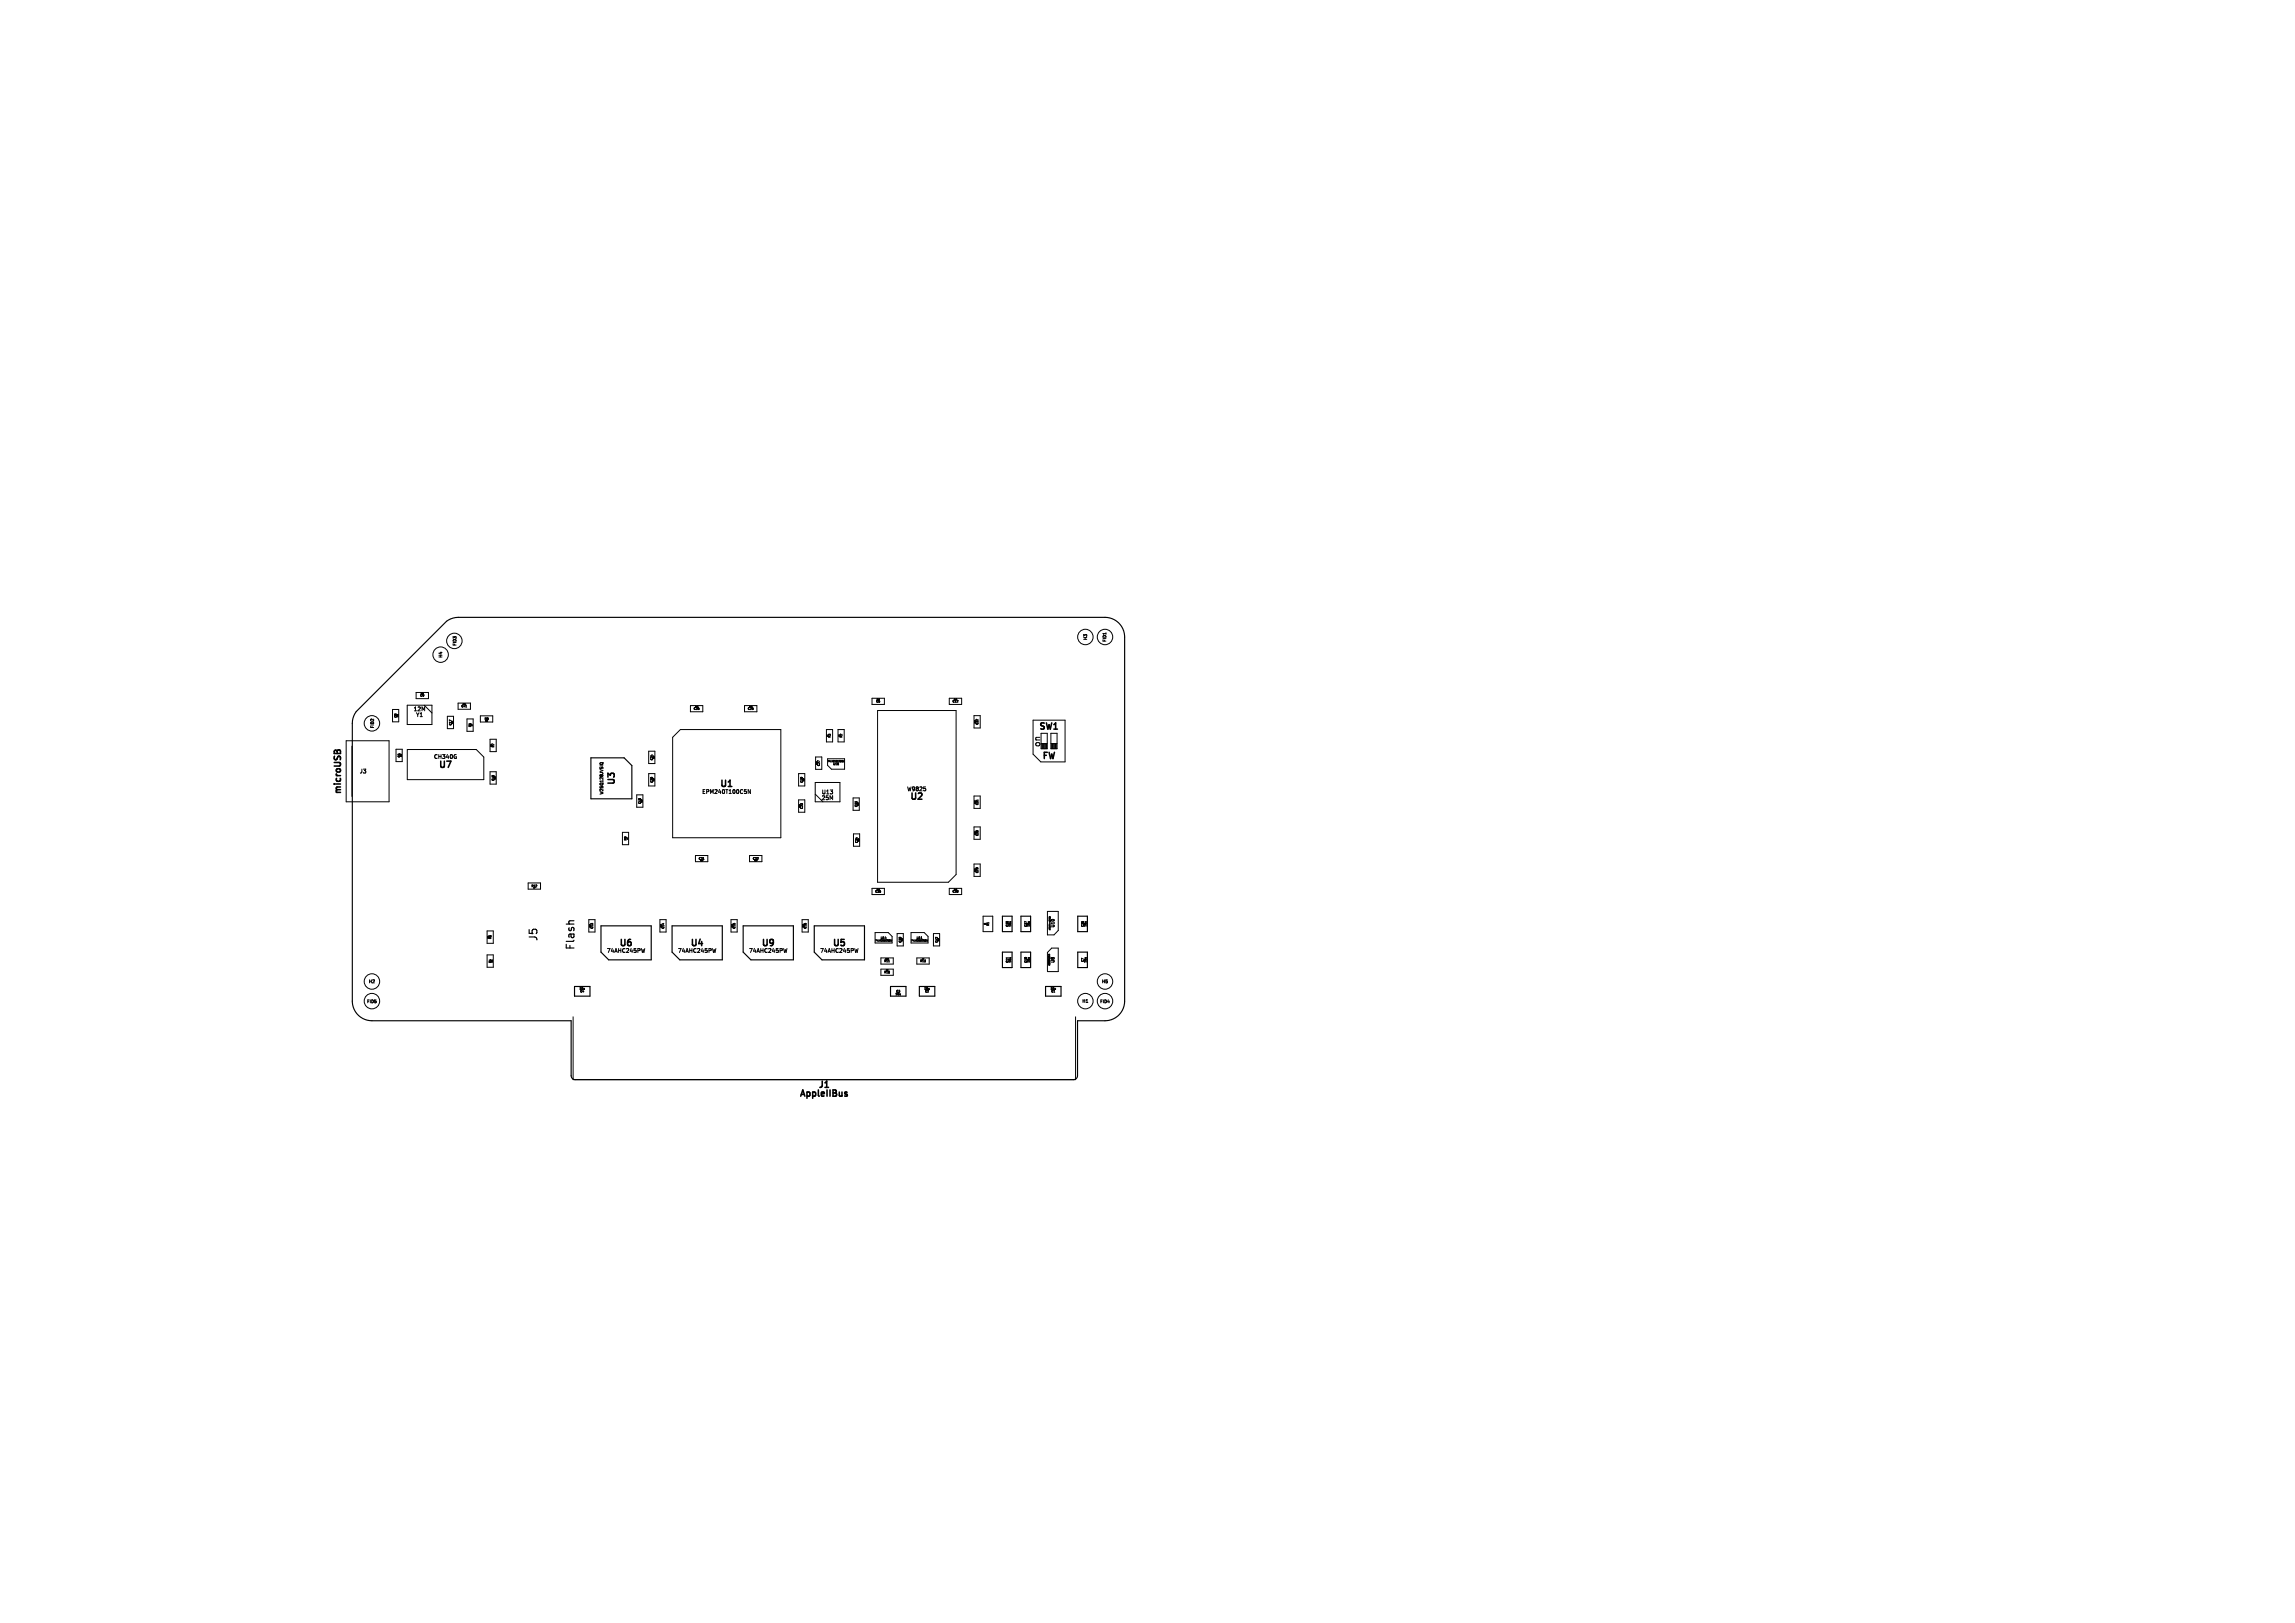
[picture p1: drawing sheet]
<svg xmlns="http://www.w3.org/2000/svg" width="297mm" height="210mm" viewBox="0 0 297 210" stroke-linecap="round" stroke-linejoin="round" font-family="sans-serif">
<defs><g id="words">
<g font-size="1.4">
<text x="69.7" y="121.9" transform="rotate(-90 69.7 121.9)">J5</text>
<text x="74.5" y="123" transform="rotate(-90 74.5 123)">Flash</text>
</g>
<g font-size="1.1">
<text x="134.3" y="94.7">SW1</text>
<text x="56.6" y="99.6">U7</text>
<text x="79.8" y="101.7" transform="rotate(-90 79.8 101.7)">U3</text>
<text x="134.7" y="98.5">FW</text>
<text x="134.8" y="96.8" transform="rotate(-90 134.8 96.8)">on</text>
<text x="44.4" y="102.9" transform="rotate(-90 44.4 102.9)">microUSB</text>
<text x="93" y="102.1">U1</text>
<text x="117.6" y="103.8">U2</text>
<text x="80" y="122.7">U6</text>
<text x="89.2" y="122.7">U4</text>
<text x="98.4" y="122.7">U9</text>
<text x="107.6" y="122.7">U5</text>
<text x="103.3" y="142.2">AppleIIBus</text>
<text x="105.8" y="141">J1</text>
</g>
<g font-size=".7">
<text x="53.4" y="92.2">12M</text>
<text x="53.7" y="92.9">Y1</text>
<text x="46.4" y="100.2">J3</text>
<text x="56" y="98.4">CH340G</text>
<text x="90.7" y="102.9">EPM240T100C5N</text>
<text x="106.2" y="103.7">25M</text>
<text x="106.2" y="102.9">U13</text>
<text x="117.3" y="102.5">W9825</text>
<text x="78.4" y="123.5">74AHC245PW</text>
<text x="87.6" y="123.5">74AHC245PW</text>
<text x="96.8" y="123.5">74AHC245PW</text>
<text x="106" y="123.5">74AHC245PW</text>
</g>
<g font-size=".6">
<text x="140.8" y="82.9" transform="rotate(-90 140.8 82.9)">H3</text>
<text x="57.4" y="85.2" transform="rotate(-90 57.4 85.2)">H4</text>
<text x="47.6" y="127.4">H2</text>
<text x="140" y="129.9">H1</text>
<text x="142.5" y="127.4">H5</text>
</g>
<g font-size=".5">
<text x="59.2" y="83.7" transform="rotate(-90 59.2 83.7)">FID3</text>
<text x="143.3" y="83.2" transform="rotate(-90 143.3 83.2)">FID1</text>
<text x="48.5" y="94.3" transform="rotate(-90 48.5 94.3)">FID2</text>
<text x="78.2" y="102.9" transform="rotate(-90 78.2 102.9)">W25Q128JVSIQ</text>
<text x="136.6" y="124.7" transform="rotate(-90 136.6 124.7)">U8</text>
<text x="136.6" y="120.1" transform="rotate(-90 136.6 120.1)">U10</text>
<text x="47.4" y="129.9">FID5</text>
<text x="142.3" y="129.9">FID4</text>
</g>
<g font-size=".4">
<text x="51.4" y="92.9" transform="rotate(-90 51.4 92.9)">C8</text>
<text x="54.3" y="90.2">C9</text>
<text x="58.5" y="93.9" transform="rotate(-90 58.5 93.9)">C17</text>
<text x="59.6" y="91.6">C41</text>
<text x="61.1" y="94.1" transform="rotate(-90 61.1 94.1)">R5</text>
<text x="62.6" y="93.2">R8</text>
<text x="89.7" y="91.9">C26</text>
<text x="96.7" y="91.9">C25</text>
<text x="107.6" y="95.5" transform="rotate(-90 107.6 95.5)">R3</text>
<text x="109.1" y="95.5" transform="rotate(-90 109.1 95.5)">R2</text>
<text x="113.3" y="91">C5</text>
<text x="123.2" y="91">C12</text>
<text x="126.7" y="93.8" transform="rotate(-90 126.7 93.8)">C32</text>
<text x="51.9" y="98.1" transform="rotate(-90 51.9 98.1)">C6</text>
<text x="64" y="101.1" transform="rotate(-90 64 101.1)">C40</text>
<text x="64" y="96.8" transform="rotate(-90 64 96.8)">R7</text>
<text x="84.6" y="101.3" transform="rotate(-90 84.6 101.3)">C20</text>
<text x="84.6" y="98.4" transform="rotate(-90 84.6 98.4)">C24</text>
<text x="104" y="101.3" transform="rotate(-90 104 101.3)">C19</text>
<text x="106.2" y="99.2" transform="rotate(-90 106.2 99.2)">C27</text>
<text x="107.8" y="99.1">U16</text>
<text x="83" y="104.1" transform="rotate(-90 83 104.1)">C18</text>
<text x="104" y="104.7" transform="rotate(-90 104 104.7)">C23</text>
<text x="111" y="104.5" transform="rotate(-90 111 104.5)">C33</text>
<text x="126.7" y="104.2" transform="rotate(-90 126.7 104.2)">C31</text>
<text x="81.2" y="108.8" transform="rotate(-90 81.2 108.8)">R9</text>
<text x="90.4" y="111.3">C21</text>
<text x="97.4" y="111.3">C22</text>
<text x="111.1" y="109.1" transform="rotate(-90 111.1 109.1)">C34</text>
<text x="126.7" y="113" transform="rotate(-90 126.7 113)">C29</text>
<text x="126.7" y="108.2" transform="rotate(-90 126.7 108.2)">C30</text>
<text x="68.7" y="114.9">R12</text>
<text x="113.2" y="115.6">C35</text>
<text x="123.2" y="115.6">C28</text>
<text x="127.7" y="119.7" transform="rotate(-90 127.7 119.7)">0</text>
<text x="128.1" y="119.9" transform="rotate(-90 128.1 119.9)">R1</text>
<text x="130.6" y="120" transform="rotate(-90 130.6 120)">C38</text>
<text x="130.9" y="120" transform="rotate(-90 130.9 120)">10u</text>
<text x="133" y="120" transform="rotate(-90 133 120)">C37</text>
<text x="133.3" y="120" transform="rotate(-90 133.3 120)">10u</text>
<text x="140.3" y="120" transform="rotate(-90 140.3 120)">C36</text>
<text x="140.7" y="120" transform="rotate(-90 140.7 120)">10u</text>
<text x="63.7" y="124.7" transform="rotate(-90 63.7 124.7)">R4</text>
<text x="63.7" y="121.6" transform="rotate(-90 63.7 121.6)">R6</text>
<text x="76.8" y="120.2" transform="rotate(-90 76.8 120.2)">C13</text>
<text x="86" y="120.2" transform="rotate(-90 86 120.2)">C14</text>
<text x="95.2" y="120.2" transform="rotate(-90 95.2 120.2)">C15</text>
<text x="104.4" y="120.2" transform="rotate(-90 104.4 120.2)">C16</text>
<text x="113.9" y="121.6">U14</text>
<text x="114.4" y="124.6">R11</text>
<text x="116.7" y="122" transform="rotate(-90 116.7 122)">C39</text>
<text x="118.6" y="121.6">U11</text>
<text x="119" y="124.6">R13</text>
<text x="121.4" y="122" transform="rotate(-90 121.4 122)">C42</text>
<text x="130.6" y="124.6" transform="rotate(-90 130.6 124.6)">C11</text>
<text x="130.9" y="124.6" transform="rotate(-90 130.9 124.6)">10u</text>
<text x="133" y="124.6" transform="rotate(-90 133 124.6)">C10</text>
<text x="133.3" y="124.6" transform="rotate(-90 133.3 124.6)">10u</text>
<text x="140.3" y="124.5" transform="rotate(-90 140.3 124.5)">C7</text>
<text x="140.7" y="124.6" transform="rotate(-90 140.7 124.6)">10u</text>
<text x="74.9" y="128.1">10u</text>
<text x="75" y="128.5">C4</text>
<text x="114.4" y="126">R10</text>
<text x="115.8" y="128.8">10u</text>
<text x="115.9" y="128.5">C3</text>
<text x="119.5" y="128.1">10u</text>
<text x="119.7" y="128.5">C2</text>
<text x="135.9" y="128.1">10u</text>
<text x="136" y="128.5">C1</text>
</g>
<g font-size=".3">
<text x="107.1" y="98.7">74LVC1G125GW</text>
<text x="113.2" y="121.9">74LVC1G125GW</text>
<text x="117.8" y="121.9">74LVC1G125GW</text>
</g>
</g></defs>
<path d="M43.3 97.1h.2l.1 .1 .1-.1 .2-.1 .2 .2v.3h-.8zM43.6 97.2v.3M94.2 101.8h.5M106.8 140.7h.4M109.6 141.3h-.2l-.1 .1 .1 .1 .2 .1v.2h-.3" fill="none" stroke="#000" stroke-width=".2"/>
<g fill="none" stroke="#000" stroke-width=".13">
<path d="M44.8 95.8h5.5v8h-5.5zM45.6 96.5v6.6M50.8 91.8h.8v1.6h-.8zM51.3 97h.7v1.5h-.7zM52.7 91.3h3.2v2.5h-3.2zM52.7 97h8.9l1 1v2.9h-9.9zM53.9 89.6h1.5v.8h-1.5zM54.5 89.7h.1M54.6 89.7h.1M54.6 89.7l-.1 .1h.1M54.7 89.7h-.1M54.7 89.7h.1"/>
<path d="M54.7 89.7l-.1 .1h.1M54.7 89.7v.1M54.7 89.8h.1M54.8 89.7h-.1M54.8 89.7h.1M54.8 89.8h.1M54.8 89.7v.1M54.9 91.3l1 1M57.9 92.7h.8v1.6h-.8zM58.4 93.3l-.2-.1v.1M58.9 97.6l.1 .1M59 97.9h.1v.2h-.1"/>
<path d="M59.3 91h1.6v.8h-1.6zM60 91.1h-.1M60 91.1h.1M60 91.1l-.1 .1h.1M60.1 91.1h.1M60.1 91.1h-.1M60.1 91.1l-.1 .1h.1M60.2 91.1v.1M60.2 91.2h.1M60.2 91.1h.1M60.3 91.5h.1M60.4 93h.8v1.6h-.8z"/>
<path d="M62.2 92.6h1.6v.8h-1.6zM63.4 95.7h.8v1.6h-.8zM63.4 99.9h.8v1.6h-.8zM63.5 96.6h.1M63.5 96.4v.1M63.5 96.5h.1M63.5 96.4h.1M63.5 96.3h.1M63.6 96.4h.1M63.6 96.5h.1M63.6 96.4v.1M63.6 96.5v.1"/>
<path d="M78 98.7l-.1 .2M78 98.7h-.3l-.1 .1M78 98.7v.1M78.1 98.7h-.1M84 97.2h.7v1.6h-.7zM84.4 97.7v.1M88.1 94.4h13v14h-14v-13zM89.4 91.3h1.6v.8h-1.6zM90 91.4h.1M90.1 91.4h.1M90.1 91.4l-.1 .1h.1M90.1 91.5h.1"/>
<path d="M90.1 91.4v.1M90.2 91.5h.1M90.2 91.4v.1M90.2 91.4h.1M90.3 91.4h.1M90.3 91.4l-.1 .1h.1M90.5 91.7v.1M96.4 91.3h1.6v.8h-1.6zM97 91.4h.1M97.1 91.4h.1M97.1 91.4l-.1 .1h.1M97.1 91.4v.1"/>
<path d="M97.1 91.5h.1M97.2 91.4v.1M97.3 91.4h-.1M97.3 91.4h.1M97.3 91.4l-.1 .1h.1M97.5 91.7v.1M105.5 98h.9v1.5h-.9zM105.6 98.9h.1M105.6 98.6v.1M105.6 98.8v.1M105.6 98.7h.1M105.6 98.6h.1"/>
<path d="M105.6 98.8h.1M105.7 98.8h-.1M105.7 98.8h.1M105.7 98.6h-.1M105.7 98.6h.1M105.7 98.8l.1 .1v-.1M105.7 98.6l.1 .1v-.1M105.7 98.7h.1M105.8 98.8h-.1M105.8 98.7h.1M105.8 98.7v.1M105.8 98.8h.1"/>
<path d="M106.1 98.5l-.3-.1v.2M107 94.4h.8v1.6h-.8zM107.1 95.2h.1M107.1 98.2h2.2v1.3h-1.7l-.5-.5zM107.1 95.2v.1h-.1M107.2 95.2l-.2-.1v.1M108.5 94.4h.7v1.6h-.7zM108.5 98.8v.1M108.5 98.9v.1M108.6 95.2h.1M108.6 95.2v.1h-.1M108.7 95.2l-.2-.1v.1"/>
<path d="M109.3 98.4l-.1 .2v-.2M112.8 90.4h1.7v.7h-1.7zM113.5 90.4h.1M113.6 90.4v.1M113.6 90.5h.1M113.6 90.5l-.1 .1h.1M113.6 91.9h10.1v21.3l-1 1h-9.1zM113.6 90.5v.1M113.6 90.6h.1M113.7 90.5v.1M113.7 90.4h.1M113.8 90.4h.1"/>
<path d="M113.8 90.4v.1M113.8 90.5h.1M113.8 90.5l-.1 .1h.1M122.8 90.4h1.7v.7h-1.7zM123.5 90.4h.1M123.6 90.4v.1M123.6 90.5h.1M123.6 90.5l-.1 .1h.1M123.6 90.5v.1M123.6 90.6h.1M123.7 90.6h.1M123.7 90.5v.1"/>
<path d="M123.7 90.4h.1M123.8 90.4h.1M123.8 90.4v.1M123.8 90.5h.1M123.8 90.5l-.1 .1h.1M123.8 90.9h.2M124 90.6v.1M126.1 92.6h.7v1.6h-.7zM126.1 93.5h.1M126.1 93.3h.1M126.1 93.5v.1M126.2 93.2h.1"/>
<path d="M126.2 93.2v.1M126.2 93.4h.1M126.3 93.4h-.1M126.3 93.4h.1M126.3 93.2v.1h-.1M126.3 93.5v.1l-.2-.1M126.4 93.1h-.1M126.4 93.1h.1M126.6 93.1v.1M133.7 93.2h4.1v5.4h-3.1l-1-1zM134.7 94.9v2h.8v-2M134.7 96.2h.8"/>
<path d="M135.2 96.2v.7M135.3 96.2v.7M135.4 96.2v.7M136 96.2h.8M136 94.9v2h.8v-2M136.1 96.2v.7M136.2 96.2v.7M136.3 96.2v.7M136.4 96.2v.7M136.5 96.2v.7M136.6 96.2v.7M136.7 96.2v.7"/>
<path d="M143.1 81.9v.2M63.7 100.4h.2M68.3 114.2h1.7v.9h-1.7zM69.3 114.8h.2M69.5 114.5v.1M76.2 119h.8v1.6h-.8zM76.3 119.9h.1M76.3 119.9v.1M76.3 119.7h.1M76.3 119.6h.1M76.3 119.6v.1M76.3 119.8h.1"/>
<path d="M76.4 119.8h.1M76.4 119.9v.1l-.1-.1M76.4 119.6v.1h-.1M80.6 107.7h.8v1.6h-.8zM82.4 102.8h.8v1.6h-.8zM82.7 103.3h.1M82.8 103.3h.1M84 100.1h.7v1.6h-.7zM84.3 100.6h.1M85.4 119h.8v1.6h-.8zM85.5 119.9h.1M85.5 119.9v.1"/>
<path d="M85.5 119.7h.1M85.5 119.6h.1M85.5 119.6v.1M85.5 119.9l.1 .1v-.1M85.5 119.6l.1 .1v-.1M85.5 119.8h.1M85.6 119.8h.1M85.6 119.8h-.1M85.8 119.5v.1M90 110.7h1.6v.8h-1.6zM91 111.2h.1M94.6 119h.8v1.6h-.8z"/>
<path d="M94.7 119.9v.1M94.7 119.7h.1M94.7 119.9h.1M94.7 119.6h.1M94.7 119.6v.1M94.7 119.8h.1M94.8 119.8h.1M94.8 119.9v.1l-.1-.1M94.8 119.6v.1h-.1M95 119.5h.1M97 110.7h1.6v.8h-1.6zM97.1 102.2v.5l-.3-.5v.5"/>
<path d="M98 111.2h.1M98.1 111v.1M103.4 100.1h.7v1.6h-.7zM103.4 103.5h.7v1.6h-.7zM103.4 104.4h.1M103.4 104.4v.1M103.4 104.2h.1M103.5 104.4h-.1M103.5 104.4h.1M103.5 104.1l-.1 .1M103.5 104.1h.1M103.5 104.4l.1 .1v-.1"/>
<path d="M103.5 104.1l.1 .1v-.1M103.5 104.3h.1M103.6 104.3h-.1M103.6 104.3h.1M103.7 100.6h.1M103.8 100.6h.1M103.8 100.6h-.2M103.8 119h.8v1.6h-.8zM103.9 119.9h.1M103.9 119.9v.1M103.9 119.7h.1M103.9 119.6v.1"/>
<path d="M103.9 119.6h.1M103.9 119.9l.1 .1v-.1M103.9 119.8h.1M104 119.8h.1M104 119.6v.1h-.1M104 119.8h-.1M104.3 119.5h.1M104.3 119.5h-.1M105.5 101.2h3.2v2.6h-3.2zM105.5 102.8l1 1M107.4 102.2h.4l-.2 .2M107.7 102.5v.2"/>
<path d="M110.4 103.2h.8v1.6h-.8zM110.5 107.9h.7v1.6h-.7zM110.9 108.4v.1M112.8 114.9h1.7v.9h-1.7zM113.5 115h.1M113.6 115h.1M113.6 115.1l-.1 .1h.1M113.6 115.1h.1M113.6 115.1v.1M113.6 115.2h.1M113.7 115.1v.1M113.8 115h-.1"/>
<path d="M113.8 115h.1M113.8 115l-.1 .2h.1M114 115.3v.1M119.5 101.8h.3M119.6 102l.2 .1v.2h-.2M122.8 114.9h1.7v.9h-1.7zM123.5 115h.1M123.6 115h.1M123.6 115.1l-.1 .1h.1M123.6 115.1h.1M123.6 115.1v.1M123.6 115.2h.1"/>
<path d="M123.7 115.2h.1M123.7 115.1v.1M123.8 115h-.1M123.8 115h.1M123.8 115l-.1 .2h.1M124 115.2v.1M124 115.3v.1M124 115.3h.1M126.1 103h.7v1.6h-.7zM126.1 107h.7v1.6h-.7zM126.1 111.8h.7v1.6h-.7zM126.1 107.9h.1"/>
<path d="M126.1 103.7h.1M126.1 107.7h.1M126.1 112.5h.1M126.1 107.9v.1M126.1 103.9h.1M126.1 112.7h.1M126.1 103.9v.1M126.1 112.7v.1M126.2 107.9h.1M126.2 107.6l-.1 .1M126.2 107.6h.1M126.2 103.9h.1"/>
<path d="M126.2 103.6h.1M126.2 112.7h.1M126.2 112.4h.1M126.2 107.6v.1M126.2 103.6v.1M126.2 112.4v.1M126.2 107.8h.1M126.2 103.8h.1M126.2 112.6h.1M126.3 107.8h-.1M126.3 107.8h.1M126.3 103.8h-.1"/>
<path d="M126.3 103.8h.1M126.3 112.6h-.1M126.3 112.6h.1M126.3 107.9v.1l-.1-.1M126.3 103.6v.1h-.1M126.3 103.9v.1l-.1-.1M126.3 107.6v.1h-.1M126.3 112.4v.1h-.1M126.3 112.7v.1l-.1-.1M126.3 112.3h.2M126.4 107.5h.1M126.4 112.3h.1"/>
<path d="M126.6 103.5v.1M127.2 118.5h1.3v2h-1.3zM128 119.4v.1M130.2 119.2h.1M130.3 119.2h.1M130.6 119.3h.2M130.8 119.3h.1M132.9 119.3l-.3-.1v.2M133 119.3h.2M133.2 119.3h.1M135.8 118.7h.1M135.8 118.9v.1"/>
<path d="M135.8 119.1h.1M135.8 119.8h.1M135.8 119.9h.1M135.8 119.6h.1M135.8 119.5l.1 .1M135.8 119.3h.1M135.8 119h.1M135.8 118.7v.1M135.8 118.8l.1 .1M135.8 118.8h.1M135.8 119.9v.1M135.8 118.8v.1"/>
<path d="M135.8 118.9h.1M135.9 118.7h.1M135.9 119.4v.1M135.9 119.1h.1M135.9 119.1h-.1M135.9 118.8h.1M135.9 119.2h.1M135.9 119.7l-.1-.1v.1M135.9 118.6v.1M135.9 119.2v.1M135.9 119.8h-.1M135.9 119.9v.1"/>
<path d="M135.9 119.5l-.1 .1M135.9 118.8l-.1 .1M135.9 118.7v.1M135.9 118.6l-.1 .1M136.1 119h.3M136.9 117.9h-1.4v3.1h.9l.5-.6v-2.5M140.1 119.2h.1M140.4 119.3h.2M140.5 119.3h.1M140.6 119.3h.1M63 123.6h.8v1.6h-.8zM63 120.5h.8v1.6h-.8z"/>
<path d="M63.1 121.2v.1M63.1 121.2h.1M63.1 121.3h.1M63.2 121.1v.1M63.2 121.2h-.1M63.2 121.2h.1M63.2 121.3h.1M63.2 121.2v.1M63.2 121.3v.1M63.2 121.4h.1M63.2 121.1h.1M74.2 131.6v8.1h65v-8.1"/>
<path d="M75.6 128h.1M75.6 127.9v.1M83.4 122.7l-.1 .5-.1-.3M92.6 122.7l-.1 .5-.1-.3M101.8 122.7l-.1 .5-.1-.3M111 122.7l-.1 .5-.1-.3M113.2 120.7h1.7l.6 .5v.8h-2.3zM114 125.4h1.6v.8h-1.6zM114 123.9h1.6v.9h-1.6zM114.5 121.4h.2M114.7 124v.2M114.7 124h.1"/>
<path d="M114.7 124.1v.1M114.7 124v.1M114.8 125.5h-.1M114.8 125.5h.1M114.8 125.5l-.1 .1h.1M114.8 124v.2M114.9 125.5h.1M114.9 125.5l-.1 .1h.1M114.9 124.1h.1M114.9 124v.2M114.9 124h.1M115 124.1h-.1"/>
<path d="M115 124v.1M115 124.5h.1M115.1 125.7v.2M115.4 121.6v.2l-.1-.2M116.1 120.8h.8v1.6h-.8zM116.5 121.3h.1M116.5 121.3h-.1M116.5 128.7h.1M116.5 128.6v.1M117.9 120.7h1.7l.5 .5v.8h-2.2zM118.7 123.9h1.5v.9h-1.5zM119.2 121.5h.1"/>
<path d="M119.4 124v.1M119.4 124.1v.1M119.5 124h.1l-.1 .2M120.1 121.6l-.1 .2v-.2M120.3 128h-.1M120.3 127.9v.1M120.3 128h.1M120.8 120.8h.8v1.6h-.8zM121.1 121.3h.1M121.3 121.3v.1M130.5 123.9v.1M130.6 123.9h.2"/>
<path d="M130.8 123.9h.1M132.7 123.9h.1M133 123.9h.2M133.2 123.9h.1M135.5 125.7v-2.5l.6-.5h.8v3h-1.4M135.7 124.8l.2 .1M135.7 124.8h.1M135.7 123.5h.2M135.7 124.1l.2 .1M135.7 124.3h.1M135.7 124.4h.1M135.7 124.5v.1"/>
<path d="M135.7 124.6h.1M135.7 124.7v.1M135.7 124.6v.1M135.7 123.8h.1M135.7 124.5h.1M135.7 124.1h.1M135.7 123.5h.1M135.7 124.7h.1M135.8 124.5h-.1M135.8 124.4h-.1M135.8 124.4h.1M135.8 124.1h-.1"/>
<path d="M135.8 124.1h.1M135.8 123.7l-.1 .1M135.8 123.5h-.1M135.8 123.5h.1M135.8 124.8h.1M135.8 124.7h.1M135.8 124.3h.1M135.8 123.7l.1 .1v-.1M135.8 124.5l.1 .1v-.1M135.8 123.9h-.1M135.8 124l-.1 .1M135.8 124.6v.1"/>
<path d="M135.8 120v.1M135.8 120.1h.1M135.8 124h.1M135.8 123.9h.1M135.8 120.1l.1 .1M135.8 120h.1M135.8 124.6h.1M135.8 124.2v.1M135.8 124.1v.1M135.8 124.2h.1M135.8 120.1v.1M135.8 124.2l.1 .1"/>
<path d="M135.9 124.3h.1M135.9 124.7h.1M135.9 124.8h-.1M135.9 124.7h-.1M135.9 124.6h.1M135.9 124.4h.1M135.9 124.4h-.1M135.9 124.3h-.1M135.9 123.9h-.1M135.9 124.1h-.1M135.9 123.9h.1M135.9 124v.1"/>
<path d="M135.9 124.6v.1M135.9 124.7v.1M135.9 124.8l-.2 .1M135.9 124.8h.1M135.9 123.6h-.2l.1 .1h-.1h.2M135.9 123.5h-.1M135.9 120.3h.1M135.9 120.2l-.1 .1h.1M135.9 120v.1l-.1-.1M136.4 128.4h.1M136.6 128h.1M136.6 127.9v.1"/>
<path d="M140.4 123.9h.2M140.5 123.9h.1M140.6 123.9h.1M140.6 129.7h.2"/>
<circle cx="48.1" cy="93.6" r="1"/>
<circle cx="57" cy="84.7" r="1"/>
<circle cx="58.8" cy="82.9" r="1"/>
<circle cx="140.5" cy="82.4" r="1"/>
<circle cx="143" cy="82.4" r="1"/>
<circle cx="48.1" cy="127" r="1"/>
<circle cx="48.1" cy="129.5" r="1"/>
<circle cx="140.5" cy="129.5" r="1"/>
<circle cx="143" cy="129.5" r="1"/>
<circle cx="143" cy="127" r="1"/>
</g>
<g fill="none" stroke="#000" stroke-width=".15">
<path d="M46.1 92.1l11.7-11.7 .5-.3 .7-.2h84a2.54 2.54 0 0 1 2.5 2.5v47.1a2.54 2.54 0 0 1-2.5 2.6h-3.6v7.1l-.1 .4-.4 .1h-64.5l-.4-.2-.1-.3v-7.1h-25.8a2.54 2.54 0 0 1-2.5-2.6v-35.9l.2-.9zM76.5 98.1h4.3l1 1v4.3h-5.3zM74.3 119.1h-.5l-.2 .2M77.8 119.8h6.5v4.4h-5.5l-1-1zM87 119.8h6.5v4.4h-5.5l-1-1zM96.2 119.8h6.5v4.4h-5.5l-1-1zM105.4 119.8h6.5v4.4h-5.5l-1-1zM129.7 118.5h1.3v2h-1.3zM132.1 118.5h1.3v2h-1.3zM139.5 118.5h1.2v2h-1.2zM74.4 127.6h2v1.3h-2zM115.2 127.6h2v1.3h-2z"/>
<path d="M119 127.6h2v1.3h-2zM129.7 123.2h1.3v2h-1.3zM132.1 123.2h1.3v2h-1.3zM135.3 127.6h2v1.3h-2zM139.5 123.2h1.2v2h-1.2z"/>
</g>
<use href="#words"/>
</svg>
